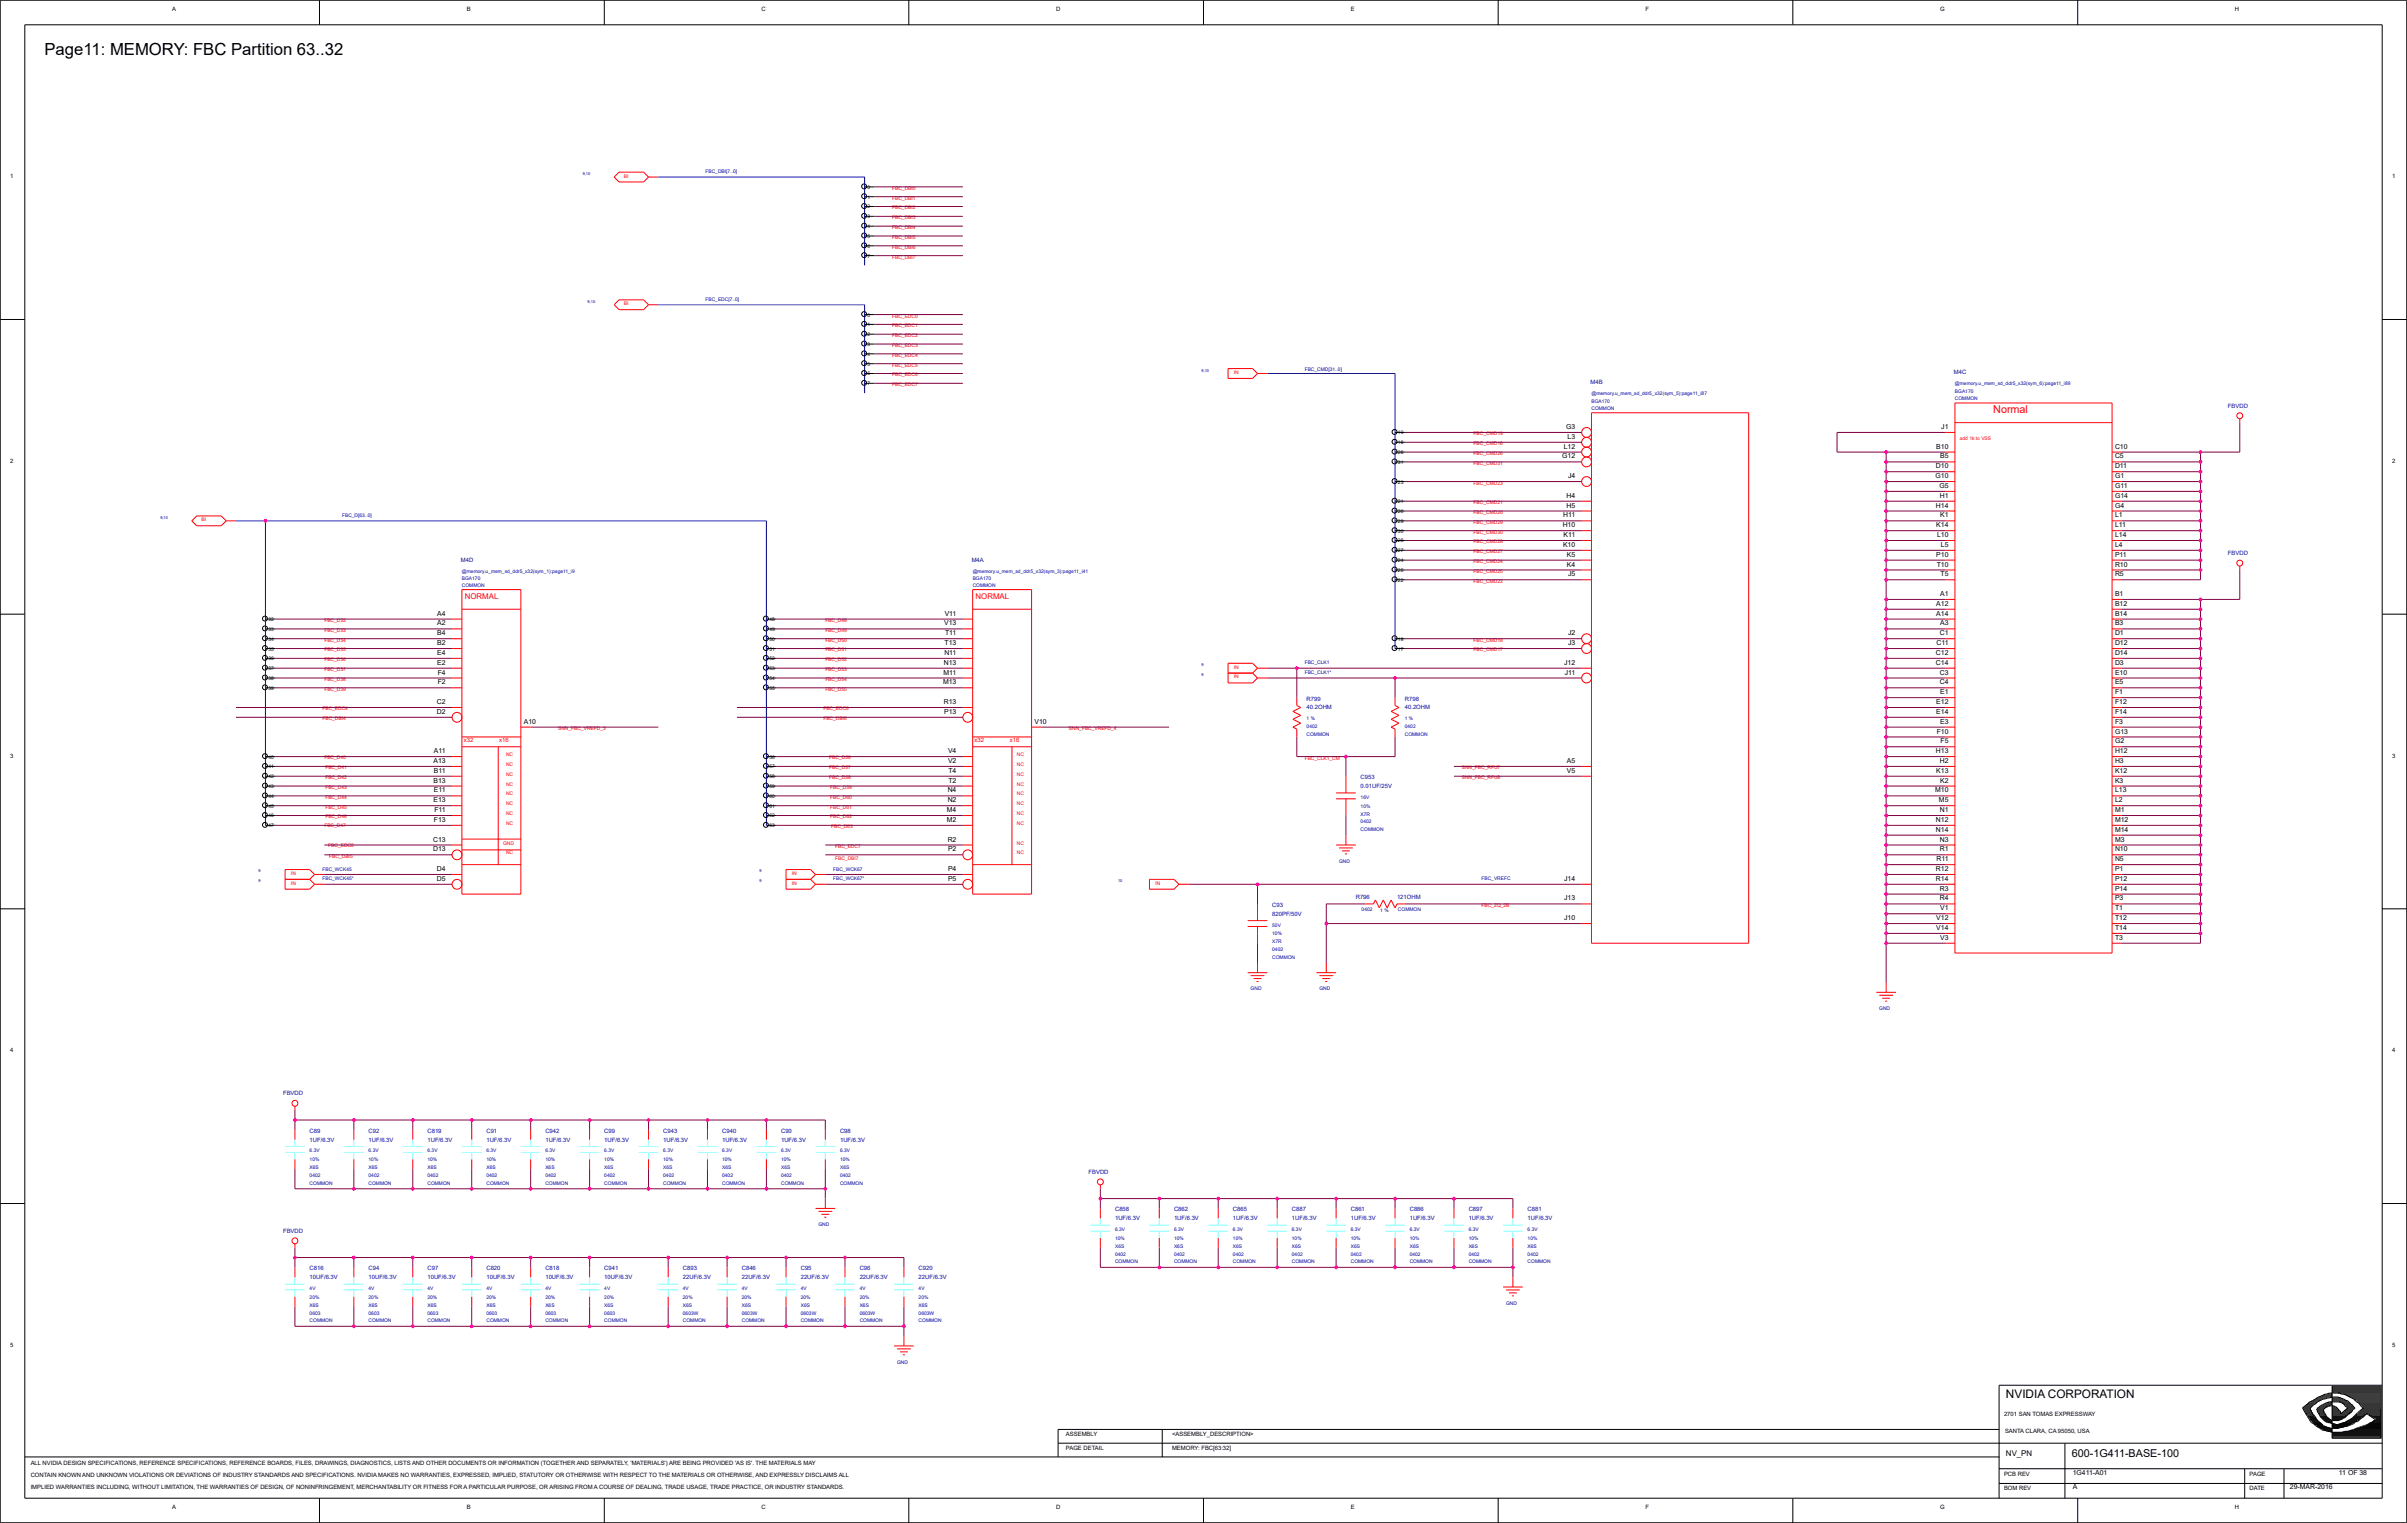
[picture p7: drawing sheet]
<svg xmlns="http://www.w3.org/2000/svg" width="271mm" height="172mm" viewBox="0 0 271 172" stroke-linecap="round" stroke-linejoin="round" font-family="sans-serif">
<defs><g id="words">
<text font-size="1.9" x="5" y="6.2">Page11: MEMORY: FBC Partition 63..32</text>
<text font-size="1.3" x="226.1" y="157.6">NVIDIA CORPORATION</text>
<text font-size="1.2" fill="#f00" x="224.7" y="46.6">Normal</text>
<text font-size="1.2" x="233.6" y="164.2">600-1G411-BASE-100</text>
<g font-size=".9" fill="#f00">
<text x="52.4" y="67.6">NORMAL</text>
<text x="110" y="67.6">NORMAL</text>
</g>
<text font-size=".9" x="226.1" y="164.1">NV_PN</text>
<g font-size=".8">
<text x="176.1" y="51.7">G12</text>
<text x="176.3" y="50.6">L12</text>
<text x="176.5" y="48.4">G3</text>
<text x="176.7" y="49.5">L3</text>
<text x="176.8" y="53.9">J4</text>
<text x="218.2" y="53.9">G10</text>
<text x="218.2" y="52.8">D10</text>
<text x="218.3" y="50.6">B10</text>
<text x="218.7" y="51.7">B5</text>
<text x="218.8" y="48.4">J1</text>
<text x="238.4" y="53.9">G1</text>
<text x="238.4" y="52.8">D11</text>
<text x="238.4" y="51.7">C5</text>
<text x="238.4" y="50.6">C10</text>
<text x="176.2" y="59.4">H10</text>
<text x="176.2" y="58.3">H11</text>
<text x="176.6" y="57.2">H5</text>
<text x="176.6" y="56.1">H4</text>
<text x="218.2" y="57.2">H14</text>
<text x="218.3" y="59.4">K14</text>
<text x="218.6" y="55">G5</text>
<text x="218.7" y="56.1">H1</text>
<text x="218.7" y="58.3">K1</text>
<text x="238.4" y="59.4">L11</text>
<text x="238.4" y="58.3">L1</text>
<text x="238.4" y="57.2">G4</text>
<text x="238.4" y="56.1">G14</text>
<text x="238.4" y="55">G11</text>
<text x="176.2" y="61.6">K10</text>
<text x="176.3" y="60.5">K11</text>
<text x="176.6" y="63.9">K4</text>
<text x="176.6" y="62.8">K5</text>
<text x="176.8" y="65">J5</text>
<text x="218.3" y="62.8">P10</text>
<text x="218.3" y="63.9">T10</text>
<text x="218.4" y="60.5">L10</text>
<text x="218.8" y="65">T5</text>
<text x="218.8" y="61.6">L5</text>
<text x="238.4" y="65">R5</text>
<text x="238.4" y="63.9">R10</text>
<text x="238.4" y="62.8">P11</text>
<text x="238.4" y="61.6">L4</text>
<text x="238.4" y="60.5">L14</text>
<text x="49.3" y="71.6">B4</text>
<text x="49.3" y="70.5">A2</text>
<text x="49.3" y="69.4">A4</text>
<text x="106.4" y="70.5">V13</text>
<text x="106.5" y="69.4">V11</text>
<text x="106.5" y="71.6">T11</text>
<text x="176.8" y="71.6">J2</text>
<text x="218.3" y="69.4">A14</text>
<text x="218.3" y="68.3">A12</text>
<text x="218.7" y="71.6">C1</text>
<text x="218.7" y="70.5">A3</text>
<text x="218.7" y="67.2">A1</text>
<text x="238.4" y="71.6">D1</text>
<text x="238.4" y="70.5">B3</text>
<text x="238.4" y="69.4">B14</text>
<text x="238.4" y="68.3">B12</text>
<text x="238.4" y="67.2">B1</text>
<text x="49.3" y="74.9">E2</text>
<text x="49.3" y="73.8">E4</text>
<text x="49.3" y="72.7">B2</text>
<text x="49.3" y="77.2">F2</text>
<text x="49.3" y="76">F4</text>
<text x="106.3" y="77.2">M13</text>
<text x="106.4" y="76">M11</text>
<text x="106.4" y="74.9">N13</text>
<text x="106.5" y="73.8">N11</text>
<text x="106.5" y="72.7">T13</text>
<text x="176.3" y="74.9">J12</text>
<text x="176.4" y="76">J11</text>
<text x="176.8" y="72.7">J3</text>
<text x="218.2" y="74.9">C14</text>
<text x="218.2" y="73.8">C12</text>
<text x="218.3" y="72.7">C11</text>
<text x="218.7" y="77.2">C4</text>
<text x="218.7" y="76">C3</text>
<text x="238.4" y="77.2">E5</text>
<text x="238.4" y="76">E10</text>
<text x="238.4" y="74.9">D3</text>
<text x="238.4" y="73.8">D14</text>
<text x="238.4" y="72.7">D12</text>
<text x="49.3" y="80.5">D2</text>
<text x="49.3" y="79.4">C2</text>
<text x="59" y="81.6">A10</text>
<text x="106.4" y="79.4">R13</text>
<text x="106.4" y="80.5">P13</text>
<text x="116.6" y="81.6">V10</text>
<text x="218.3" y="80.5">E14</text>
<text x="218.3" y="79.4">E12</text>
<text x="218.3" y="82.7">F10</text>
<text x="218.7" y="81.6">E3</text>
<text x="218.7" y="78.3">E1</text>
<text x="218.8" y="83.8">F5</text>
<text x="238.4" y="83.8">G2</text>
<text x="238.4" y="82.7">G13</text>
<text x="238.4" y="81.6">F3</text>
<text x="238.4" y="80.5">F14</text>
<text x="238.4" y="79.4">F12</text>
<text x="238.4" y="78.3">F1</text>
<text x="48.9" y="88.2">B13</text>
<text x="48.9" y="86">A13</text>
<text x="48.9" y="89.3">E11</text>
<text x="48.9" y="87.1">B11</text>
<text x="48.9" y="84.9">A11</text>
<text x="106.8" y="89.3">N4</text>
<text x="106.9" y="86">V2</text>
<text x="106.9" y="84.9">V4</text>
<text x="106.9" y="88.2">T2</text>
<text x="106.9" y="87.1">T4</text>
<text x="176.6" y="87.1">V5</text>
<text x="176.6" y="86">A5</text>
<text x="218.2" y="89.3">M10</text>
<text x="218.2" y="84.9">H13</text>
<text x="218.3" y="87.1">K13</text>
<text x="218.7" y="86">H2</text>
<text x="218.7" y="88.2">K2</text>
<text x="238.4" y="89.3">L13</text>
<text x="238.4" y="88.2">K3</text>
<text x="238.4" y="87.1">K12</text>
<text x="238.4" y="86">H3</text>
<text x="238.4" y="84.9">H12</text>
<text x="48.8" y="96">D13</text>
<text x="48.8" y="94.9">C13</text>
<text x="48.9" y="90.4">E13</text>
<text x="48.9" y="92.7">F13</text>
<text x="49" y="91.5">F11</text>
<text x="106.7" y="92.7">M2</text>
<text x="106.7" y="91.5">M4</text>
<text x="106.8" y="94.9">R2</text>
<text x="106.8" y="90.4">N2</text>
<text x="106.9" y="96">P2</text>
<text x="218.2" y="93.8">N14</text>
<text x="218.2" y="92.7">N12</text>
<text x="218.6" y="90.4">M5</text>
<text x="218.7" y="96">R1</text>
<text x="218.7" y="94.9">N3</text>
<text x="218.7" y="91.5">N1</text>
<text x="238.4" y="96">N10</text>
<text x="238.4" y="94.9">M3</text>
<text x="238.4" y="93.8">M14</text>
<text x="238.4" y="92.7">M12</text>
<text x="238.4" y="91.5">M1</text>
<text x="238.4" y="90.4">L2</text>
<text x="49.3" y="99.3">D5</text>
<text x="49.3" y="98.2">D4</text>
<text x="106.9" y="99.3">P5</text>
<text x="106.9" y="98.2">P4</text>
<text x="176.3" y="101.5">J13</text>
<text x="176.3" y="99.3">J14</text>
<text x="218.2" y="99.3">R14</text>
<text x="218.2" y="98.2">R12</text>
<text x="218.3" y="97.1">R11</text>
<text x="218.7" y="101.5">R4</text>
<text x="218.7" y="100.4">R3</text>
<text x="238.4" y="101.5">P3</text>
<text x="238.4" y="100.4">P14</text>
<text x="238.4" y="99.3">P12</text>
<text x="238.4" y="98.2">P1</text>
<text x="238.4" y="97.1">N5</text>
<text x="176.3" y="103.7">J10</text>
<text x="218.3" y="104.8">V14</text>
<text x="218.3" y="103.7">V12</text>
<text x="218.7" y="105.9">V3</text>
<text x="218.7" y="102.6">V1</text>
<text x="238.4" y="105.9">T3</text>
<text x="238.4" y="104.8">T14</text>
<text x="238.4" y="103.7">T12</text>
<text x="238.4" y="102.6">T1</text>
<text x="233.7" y="167.9">A</text>
<text x="233.7" y="166.2">1G411-A01</text>
<text x="258.1" y="167.9">29-MAR-2016</text>
<text x="263.7" y="166.2">11 OF 38</text>
</g>
<g font-size=".7">
<text x="19.4" y="1.2">A</text>
<text x="52.6" y="1.2">B</text>
<text x="85.8" y="1.2">C</text>
<text x="119.1" y="1.2">D</text>
<text x="152.3" y="1.2">E</text>
<text x="185.5" y="1.2">F</text>
<text x="218.7" y="1.2">G</text>
<text x="251.9" y="1.2">H</text>
<text x="1.1" y="20.1">1</text>
<text x="269.7" y="20.1">1</text>
<text x="1.1" y="52.2">2</text>
<text x="269.7" y="52.2">2</text>
<text x="1.1" y="85.4">3</text>
<text x="269.7" y="85.4">3</text>
<text x="1.1" y="118.6">4</text>
<text x="269.7" y="118.6">4</text>
<text x="1.1" y="151.8">5</text>
<text x="269.7" y="151.8">5</text>
<text x="120.2" y="161.9">ASSEMBLY</text>
<text x="132.1" y="161.9">&lt;ASSEMBLY_DESCRIPTION&gt;</text>
<text x="225.9" y="159.6">2701 SAN TOMAS EXPRESSWAY</text>
<text x="226" y="161.6">SANTA CLARA, CA 95050, USA</text>
<text x="3.5" y="165.1">ALL NVIDIA DESIGN SPECIFICATIONS, REFERENCE SPECIFICATIONS, REFERENCE BOARDS, FILES, DRAWINGS, DIAGNOSTICS, LISTS AND OTHER DOCUMENTS OR INFORMATION (TOGETHER AND SEPARATELY, 'MATERIALS') ARE BEING PROVIDED 'AS IS'. THE MATERIALS MAY</text>
<text x="3.5" y="167.9">IMPLIED WARRANTIES INCLUDING, WITHOUT LIMITATION, THE WARRANTIES OF DESIGN, OF NONINFRINGEMENT, MERCHANTABILITY OR FITNESS FOR A PARTICULAR PURPOSE, OR ARISING FROM A COURSE OF DEALING, TRADE USAGE, TRADE PRACTICE, OR INDUSTRY STANDARDS.</text>
<text x="3.5" y="166.5">CONTAIN KNOWN AND UNKNOWN VIOLATIONS OR DEVIATIONS OF INDUSTRY STANDARDS AND SPECIFICATIONS. NVIDIA MAKES NO WARRANTIES, EXPRESSED, IMPLIED, STATUTORY OR OTHERWISE WITH RESPECT TO THE MATERIALS OR OTHERWISE, AND EXPRESSLY DISCLAIMS ALL</text>
<text x="120.2" y="163.5">PAGE DETAIL</text>
<text x="132.1" y="163.5">MEMORY: FBC[63:32]</text>
<text x="225.9" y="166.3">PCB REV</text>
<text x="253.6" y="166.3">PAGE</text>
<text x="19.4" y="170.1">A</text>
<text x="52.6" y="170.1">B</text>
<text x="85.8" y="170.1">C</text>
<text x="119.1" y="170.1">D</text>
<text x="152.3" y="170.1">E</text>
<text x="185.5" y="170.1">F</text>
<text x="218.7" y="170.1">G</text>
<text x="225.9" y="168">BOM REV</text>
<text x="251.9" y="170.1">H</text>
<text x="253.6" y="168">DATE</text>
</g>
<g font-size=".7" fill="#0000a0">
<text x="179.3" y="43.3">M4B</text>
<text x="220.3" y="42.2">M4C</text>
<text x="251.2" y="46">FBVDD</text>
<text x="52" y="63.4">M4D</text>
<text x="109.5" y="63.4">M4A</text>
<text x="251.2" y="62.6">FBVDD</text>
<text x="147.3" y="79">R799</text>
<text x="147.3" y="80">40.2OHM</text>
<text x="158.4" y="79">R798</text>
<text x="158.4" y="80">40.2OHM</text>
<text x="153.4" y="87.8">C953</text>
<text x="153.4" y="88.8">0.01UF/25V</text>
<text x="152.8" y="101.3">R796</text>
<text x="157.5" y="101.3">121OHM</text>
<text x="143.4" y="102.2">C93</text>
<text x="143.4" y="103.2">820PF/50V</text>
<text x="31.9" y="123.5">FBVDD</text>
<text x="34.9" y="127.7">C89</text>
<text x="34.9" y="128.7">1UF/6.3V</text>
<text x="41.6" y="127.7">C92</text>
<text x="41.6" y="128.7">1UF/6.3V</text>
<text x="48.2" y="127.7">C819</text>
<text x="48.2" y="128.7">1UF/6.3V</text>
<text x="54.8" y="127.7">C91</text>
<text x="54.8" y="128.7">1UF/6.3V</text>
<text x="61.5" y="127.7">C942</text>
<text x="61.5" y="128.7">1UF/6.3V</text>
<text x="68.1" y="127.7">C99</text>
<text x="68.1" y="128.7">1UF/6.3V</text>
<text x="74.8" y="127.7">C943</text>
<text x="74.8" y="128.7">1UF/6.3V</text>
<text x="81.4" y="127.7">C940</text>
<text x="81.4" y="128.7">1UF/6.3V</text>
<text x="88.1" y="127.7">C90</text>
<text x="88.1" y="128.7">1UF/6.3V</text>
<text x="94.7" y="127.7">C98</text>
<text x="94.7" y="128.7">1UF/6.3V</text>
<text x="122.7" y="132.3">FBVDD</text>
<text x="125.7" y="136.6">C858</text>
<text x="125.7" y="137.6">1UF/6.3V</text>
<text x="132.3" y="136.6">C862</text>
<text x="132.3" y="137.6">1UF/6.3V</text>
<text x="139" y="136.6">C865</text>
<text x="139" y="137.6">1UF/6.3V</text>
<text x="145.6" y="136.6">C887</text>
<text x="145.6" y="137.6">1UF/6.3V</text>
<text x="152.3" y="136.6">C861</text>
<text x="152.3" y="137.6">1UF/6.3V</text>
<text x="158.9" y="136.6">C886</text>
<text x="158.9" y="137.6">1UF/6.3V</text>
<text x="165.6" y="136.6">C897</text>
<text x="165.6" y="137.6">1UF/6.3V</text>
<text x="172.2" y="136.6">C881</text>
<text x="172.2" y="137.6">1UF/6.3V</text>
<text x="31.9" y="139">FBVDD</text>
<text x="34.9" y="143.2">C816</text>
<text x="41.6" y="143.2">C94</text>
<text x="48.2" y="143.2">C97</text>
<text x="54.8" y="143.2">C820</text>
<text x="61.5" y="143.2">C818</text>
<text x="68.1" y="143.2">C941</text>
<text x="77" y="143.2">C893</text>
<text x="83.6" y="143.2">C846</text>
<text x="90.3" y="143.2">C95</text>
<text x="96.9" y="143.2">C96</text>
<text x="103.6" y="143.2">C920</text>
<text x="34.9" y="144.2">10UF/6.3V</text>
<text x="41.6" y="144.2">10UF/6.3V</text>
<text x="48.2" y="144.2">10UF/6.3V</text>
<text x="54.8" y="144.2">10UF/6.3V</text>
<text x="61.5" y="144.2">10UF/6.3V</text>
<text x="68.1" y="144.2">10UF/6.3V</text>
<text x="77" y="144.2">22UF/6.3V</text>
<text x="83.6" y="144.2">22UF/6.3V</text>
<text x="90.3" y="144.2">22UF/6.3V</text>
<text x="96.9" y="144.2">22UF/6.3V</text>
<text x="103.6" y="144.2">22UF/6.3V</text>
</g>
<g font-size=".7" fill="#f00">
<text x="52.3" y="83.6">x32</text>
<text x="56.3" y="83.6">x16</text>
<text x="109.9" y="83.6">x32</text>
<text x="113.9" y="83.6">x16</text>
</g>
<g font-size=".6" fill="#f00">
<text x="70.3" y="20">BI</text>
<text x="100.6" y="21.4">FBC_DBI0</text>
<text x="100.6" y="22.5">FBC_DBI1</text>
<text x="100.6" y="23.6">FBC_DBI2</text>
<text x="100.6" y="24.7">FBC_DBI3</text>
<text x="100.6" y="25.8">FBC_DBI4</text>
<text x="100.6" y="26.9">FBC_DBI5</text>
<text x="100.6" y="28">FBC_DBI6</text>
<text x="100.6" y="29.1">FBC_DBI7</text>
<text x="70.3" y="34.4">BI</text>
<text x="100.6" y="35.8">FBC_EDC0</text>
<text x="100.6" y="36.9">FBC_EDC1</text>
<text x="100.6" y="38">FBC_EDC2</text>
<text x="100.6" y="39.1">FBC_EDC3</text>
<text x="100.6" y="40.2">FBC_EDC4</text>
<text x="100.6" y="41.3">FBC_EDC5</text>
<text x="100.6" y="42.4">FBC_EDC6</text>
<text x="100.6" y="43.5">FBC_EDC7</text>
<text x="139.1" y="42.2">IN</text>
<text x="166.1" y="50.2">FBC_CMD16</text>
<text x="166.1" y="49.1">FBC_CMD19</text>
<text x="166.1" y="51.3">FBC_CMD26</text>
<text x="166.1" y="52.4">FBC_CMD31</text>
<text x="220.9" y="49.6">add 1k to VSS</text>
<text x="22.7" y="58.8">BI</text>
<text x="166.1" y="57.9">FBC_CMD20</text>
<text x="166.1" y="56.8">FBC_CMD21</text>
<text x="166.1" y="54.6">FBC_CMD23</text>
<text x="166.1" y="59">FBC_CMD29</text>
<text x="166.1" y="65.7">FBC_CMD22</text>
<text x="166.1" y="63.5">FBC_CMD24</text>
<text x="166.1" y="64.6">FBC_CMD25</text>
<text x="166.1" y="62.4">FBC_CMD27</text>
<text x="166.1" y="61.3">FBC_CMD28</text>
<text x="166.1" y="60.2">FBC_CMD30</text>
<text x="36.6" y="70.1">FBC_D32</text>
<text x="36.6" y="71.2">FBC_D33</text>
<text x="93" y="70.1">FBC_D48</text>
<text x="93" y="71.2">FBC_D49</text>
<text x="36.6" y="72.3">FBC_D34</text>
<text x="36.6" y="73.4">FBC_D35</text>
<text x="36.6" y="74.5">FBC_D36</text>
<text x="36.6" y="75.7">FBC_D37</text>
<text x="36.6" y="76.8">FBC_D38</text>
<text x="36.6" y="77.9">FBC_D39</text>
<text x="93" y="72.3">FBC_D50</text>
<text x="93" y="73.4">FBC_D51</text>
<text x="93" y="74.5">FBC_D52</text>
<text x="93" y="75.7">FBC_D53</text>
<text x="93" y="76.8">FBC_D54</text>
<text x="93" y="77.9">FBC_D55</text>
<text x="139.1" y="76.5">IN</text>
<text x="139.1" y="75.4">IN</text>
<text x="166.1" y="73.4">FBC_CMD17</text>
<text x="166.1" y="72.3">FBC_CMD18</text>
<text x="36.3" y="81.2">FBC_DBI4</text>
<text x="36.3" y="80.1">FBC_EDC4</text>
<text x="62.9" y="82.3">SNN_FBC_VREFD_3</text>
<text x="92.8" y="81.2">FBC_DBI6</text>
<text x="92.8" y="80.1">FBC_EDC6</text>
<text x="120.5" y="82.3">SNN_FBC_VREFD_4</text>
<text x="36.6" y="85.5">FBC_D40</text>
<text x="36.7" y="86.7">FBC_D41</text>
<text x="36.7" y="87.8">FBC_D42</text>
<text x="36.7" y="88.9">FBC_D43</text>
<text x="57.1" y="85.2">NC</text>
<text x="57.1" y="86.3">NC</text>
<text x="57.1" y="87.4">NC</text>
<text x="57.1" y="88.6">NC</text>
<text x="57.1" y="89.7">NC</text>
<text x="93.5" y="85.5">FBC_D56</text>
<text x="93.5" y="86.7">FBC_D57</text>
<text x="93.5" y="87.8">FBC_D58</text>
<text x="93.6" y="88.9">FBC_D59</text>
<text x="114.6" y="85.2">NC</text>
<text x="114.6" y="87.4">NC</text>
<text x="114.6" y="89.7">NC</text>
<text x="114.6" y="88.6">NC</text>
<text x="114.6" y="86.3">NC</text>
<text x="147.1" y="85.6">FBC_CLK1_CM</text>
<text x="164.8" y="86.7">SNN_FBC_RFU7</text>
<text x="164.8" y="87.8">SNN_FBC_RFU8</text>
<text x="36.6" y="93.3">FBC_D47</text>
<text x="36.7" y="90.1">FBC_D44</text>
<text x="36.7" y="91.2">FBC_D45</text>
<text x="36.7" y="92.3">FBC_D46</text>
<text x="37" y="95.5">FBC_EDC5</text>
<text x="56.7" y="95.2">GND</text>
<text x="57.1" y="93">NC</text>
<text x="57.1" y="90.8">NC</text>
<text x="57.1" y="91.9">NC</text>
<text x="93.6" y="90.1">FBC_D60</text>
<text x="93.6" y="91.2">FBC_D61</text>
<text x="93.6" y="92.3">FBC_D62</text>
<text x="93.7" y="93.4">FBC_D63</text>
<text x="94.1" y="95.6">FBC_EDC7</text>
<text x="114.6" y="95.2">NC</text>
<text x="114.6" y="93">NC</text>
<text x="114.6" y="91.9">NC</text>
<text x="114.6" y="90.8">NC</text>
<text x="32.8" y="99.7">IN</text>
<text x="32.8" y="98.6">IN</text>
<text x="37.1" y="96.7">FBC_DBI5</text>
<text x="57.1" y="96.3">NC</text>
<text x="89.3" y="99.7">IN</text>
<text x="89.3" y="98.6">IN</text>
<text x="94.1" y="96.9">FBC_DBI7</text>
<text x="114.6" y="96.3">NC</text>
<text x="130.2" y="99.7">IN</text>
<text x="167" y="102.2">FBC_ZQ_2B</text>
</g>
<g font-size=".6" fill="#0000a0">
<text x="79.5" y="19.5">FBC_DBI[7..0]</text>
<text x="79.5" y="33.9">FBC_EDC[7..0]</text>
<text x="147.1" y="41.8">FBC_CMD[31..0]</text>
<text x="179.4" y="46.2">COMMON</text>
<text x="179.4" y="45.4">BGA170</text>
<text x="179.4" y="44.5">@memory.u_mem_sd_ddr5_x32(sym_5):page11_i87</text>
<text x="220.4" y="44.3">BGA170</text>
<text x="220.4" y="45.1">COMMON</text>
<text x="220.4" y="43.4">@memory.u_mem_sd_ddr5_x32(sym_6):page11_i89</text>
<text x="38.6" y="58.3">FBC_D[63..0]</text>
<text x="52.1" y="65.4">BGA170</text>
<text x="52.1" y="64.6">@memory.u_mem_sd_ddr5_x32(sym_1):page11_i9</text>
<text x="109.6" y="64.6">@memory.u_mem_sd_ddr5_x32(sym_3):page11_i41</text>
<text x="109.6" y="65.4">BGA170</text>
<text x="52.1" y="66.1">COMMON</text>
<text x="109.6" y="66.1">COMMON</text>
<text x="147.1" y="76">FBC_CLK1*</text>
<text x="147.1" y="74.9">FBC_CLK1</text>
<text x="147.3" y="82.1">0402</text>
<text x="147.3" y="81.2">1 %</text>
<text x="147.3" y="83">COMMON</text>
<text x="158.4" y="81.2">1 %</text>
<text x="158.4" y="83">COMMON</text>
<text x="158.4" y="82.1">0402</text>
<text x="153.4" y="91.9">X7R</text>
<text x="153.4" y="92.8">0402</text>
<text x="153.4" y="91">10%</text>
<text x="153.4" y="90.1">16V</text>
<text x="153.4" y="93.7">COMMON</text>
<text x="36.3" y="99.2">FBC_WCK45*</text>
<text x="36.3" y="98.1">FBC_WCK45</text>
<text x="93.9" y="99.2">FBC_WCK67*</text>
<text x="93.9" y="98.1">FBC_WCK67</text>
<text x="151" y="97.2">GND</text>
<text x="167" y="99.2">FBC_VREFC</text>
<text x="143.4" y="107.2">0402</text>
<text x="143.4" y="104.4">50V</text>
<text x="143.4" y="105.4">10%</text>
<text x="143.4" y="106.3">X7R</text>
<text x="153.5" y="102.7">0402</text>
<text x="155.6" y="102.8">1 %</text>
<text x="157.6" y="102.7">COMMON</text>
<text x="141" y="111.6">GND</text>
<text x="143.4" y="108.1">COMMON</text>
<text x="148.7" y="111.6">GND</text>
<text x="211.9" y="113.9">GND</text>
<text x="34.9" y="130.9">10%</text>
<text x="34.9" y="131.8">X6S</text>
<text x="34.9" y="129.9">6.3V</text>
<text x="41.6" y="131.8">X6S</text>
<text x="41.6" y="129.9">6.3V</text>
<text x="41.6" y="130.9">10%</text>
<text x="48.2" y="130.9">10%</text>
<text x="48.2" y="129.9">6.3V</text>
<text x="48.2" y="131.8">X6S</text>
<text x="54.8" y="129.9">6.3V</text>
<text x="54.8" y="131.8">X6S</text>
<text x="54.8" y="130.9">10%</text>
<text x="61.5" y="129.9">6.3V</text>
<text x="61.5" y="130.9">10%</text>
<text x="61.5" y="131.8">X6S</text>
<text x="68.1" y="131.8">X6S</text>
<text x="68.1" y="130.9">10%</text>
<text x="68.1" y="129.9">6.3V</text>
<text x="74.8" y="129.9">6.3V</text>
<text x="74.8" y="130.9">10%</text>
<text x="74.8" y="131.8">X6S</text>
<text x="81.4" y="130.9">10%</text>
<text x="81.4" y="131.8">X6S</text>
<text x="81.4" y="129.9">6.3V</text>
<text x="88.1" y="131.8">X6S</text>
<text x="88.1" y="130.9">10%</text>
<text x="88.1" y="129.9">6.3V</text>
<text x="94.7" y="129.9">6.3V</text>
<text x="94.7" y="131.8">X6S</text>
<text x="94.7" y="130.9">10%</text>
<text x="34.9" y="132.7">0402</text>
<text x="34.9" y="133.6">COMMON</text>
<text x="41.6" y="133.6">COMMON</text>
<text x="41.6" y="132.7">0402</text>
<text x="48.2" y="132.7">0402</text>
<text x="48.2" y="133.6">COMMON</text>
<text x="54.8" y="133.6">COMMON</text>
<text x="54.8" y="132.7">0402</text>
<text x="61.5" y="133.6">COMMON</text>
<text x="61.5" y="132.7">0402</text>
<text x="68.1" y="133.6">COMMON</text>
<text x="68.1" y="132.7">0402</text>
<text x="74.8" y="133.6">COMMON</text>
<text x="74.8" y="132.7">0402</text>
<text x="81.4" y="132.7">0402</text>
<text x="81.4" y="133.6">COMMON</text>
<text x="88.1" y="132.7">0402</text>
<text x="88.1" y="133.6">COMMON</text>
<text x="94.7" y="133.6">COMMON</text>
<text x="94.7" y="132.7">0402</text>
<text x="92.3" y="138.2">GND</text>
<text x="125.7" y="139.8">10%</text>
<text x="125.7" y="141.5">0402</text>
<text x="125.7" y="142.4">COMMON</text>
<text x="125.7" y="140.7">X6S</text>
<text x="125.7" y="138.8">6.3V</text>
<text x="132.3" y="142.4">COMMON</text>
<text x="132.3" y="141.5">0402</text>
<text x="132.3" y="139.8">10%</text>
<text x="132.3" y="140.7">X6S</text>
<text x="132.3" y="138.8">6.3V</text>
<text x="139" y="141.5">0402</text>
<text x="139" y="142.4">COMMON</text>
<text x="139" y="140.7">X6S</text>
<text x="139" y="139.8">10%</text>
<text x="139" y="138.8">6.3V</text>
<text x="145.6" y="141.5">0402</text>
<text x="145.6" y="139.8">10%</text>
<text x="145.6" y="142.4">COMMON</text>
<text x="145.6" y="140.7">X6S</text>
<text x="145.6" y="138.8">6.3V</text>
<text x="152.3" y="142.4">COMMON</text>
<text x="152.3" y="141.5">0402</text>
<text x="152.3" y="140.7">X6S</text>
<text x="152.3" y="139.8">10%</text>
<text x="152.3" y="138.8">6.3V</text>
<text x="158.9" y="141.5">0402</text>
<text x="158.9" y="142.4">COMMON</text>
<text x="158.9" y="139.8">10%</text>
<text x="158.9" y="140.7">X6S</text>
<text x="158.9" y="138.8">6.3V</text>
<text x="165.6" y="141.5">0402</text>
<text x="165.6" y="139.8">10%</text>
<text x="165.6" y="140.7">X6S</text>
<text x="165.6" y="142.4">COMMON</text>
<text x="165.6" y="138.8">6.3V</text>
<text x="172.2" y="142.4">COMMON</text>
<text x="172.2" y="141.5">0402</text>
<text x="172.2" y="140.7">X6S</text>
<text x="172.2" y="139.8">10%</text>
<text x="172.2" y="138.8">6.3V</text>
<text x="34.9" y="147.3">X6S</text>
<text x="34.9" y="145.4">4V</text>
<text x="34.9" y="149.1">COMMON</text>
<text x="34.9" y="146.4">20%</text>
<text x="34.9" y="148.2">0603</text>
<text x="41.6" y="146.4">20%</text>
<text x="41.6" y="148.2">0603</text>
<text x="41.6" y="149.1">COMMON</text>
<text x="41.6" y="145.4">4V</text>
<text x="41.6" y="147.3">X6S</text>
<text x="48.2" y="148.2">0603</text>
<text x="48.2" y="149.1">COMMON</text>
<text x="48.2" y="146.4">20%</text>
<text x="48.2" y="145.4">4V</text>
<text x="48.2" y="147.3">X6S</text>
<text x="54.8" y="147.3">X6S</text>
<text x="54.8" y="145.4">4V</text>
<text x="54.8" y="148.2">0603</text>
<text x="54.8" y="146.4">20%</text>
<text x="54.8" y="149.1">COMMON</text>
<text x="61.5" y="146.4">20%</text>
<text x="61.5" y="148.2">0603</text>
<text x="61.5" y="149.1">COMMON</text>
<text x="61.5" y="145.4">4V</text>
<text x="61.5" y="147.3">X6S</text>
<text x="68.1" y="146.4">20%</text>
<text x="68.1" y="148.2">0603</text>
<text x="68.1" y="149.1">COMMON</text>
<text x="68.1" y="145.4">4V</text>
<text x="68.1" y="147.3">X6S</text>
<text x="77" y="145.4">4V</text>
<text x="77" y="146.4">20%</text>
<text x="77" y="147.3">X6S</text>
<text x="77" y="148.2">0603W</text>
<text x="77" y="149.1">COMMON</text>
<text x="83.6" y="146.4">20%</text>
<text x="83.6" y="147.3">X6S</text>
<text x="83.6" y="148.2">0603W</text>
<text x="83.6" y="149.1">COMMON</text>
<text x="83.6" y="145.4">4V</text>
<text x="90.3" y="149.1">COMMON</text>
<text x="90.3" y="148.2">0603W</text>
<text x="90.3" y="147.3">X6S</text>
<text x="90.3" y="146.4">20%</text>
<text x="90.3" y="145.4">4V</text>
<text x="96.9" y="146.4">20%</text>
<text x="96.9" y="145.4">4V</text>
<text x="96.9" y="149.1">COMMON</text>
<text x="96.9" y="148.2">0603W</text>
<text x="96.9" y="147.3">X6S</text>
<text x="103.6" y="145.4">4V</text>
<text x="103.6" y="146.4">20%</text>
<text x="103.6" y="148.2">0603W</text>
<text x="103.6" y="147.3">X6S</text>
<text x="103.6" y="149.1">COMMON</text>
<text x="169.8" y="147.1">GND</text>
<text x="101.1" y="153.7">GND</text>
</g>
<g font-size=".6">
<text x="97.8" y="23.5">2</text>
<text x="97.8" y="22.4">1</text>
<text x="97.8" y="21.3">0</text>
<text x="97.8" y="29">7</text>
<text x="97.8" y="27.9">6</text>
<text x="97.8" y="26.8">5</text>
<text x="97.8" y="25.7">4</text>
<text x="97.8" y="24.6">3</text>
<text x="97.8" y="35.7">0</text>
<text x="97.8" y="41.2">5</text>
<text x="97.8" y="40.1">4</text>
<text x="97.8" y="39">3</text>
<text x="97.8" y="37.9">2</text>
<text x="97.8" y="36.8">1</text>
<text x="97.8" y="43.4">7</text>
<text x="97.8" y="42.3">6</text>
<text x="157.6" y="52.3">31</text>
<text x="157.6" y="51.2">26</text>
<text x="157.6" y="50.1">16</text>
<text x="157.6" y="49">19</text>
<text x="157.6" y="58.9">29</text>
<text x="157.6" y="57.8">20</text>
<text x="157.6" y="56.7">21</text>
<text x="157.6" y="54.5">23</text>
<text x="157.6" y="65.6">22</text>
<text x="157.6" y="64.5">25</text>
<text x="157.6" y="63.4">24</text>
<text x="157.6" y="62.3">27</text>
<text x="157.6" y="61.2">28</text>
<text x="157.6" y="60">30</text>
<text x="30.3" y="71.1">33</text>
<text x="30.3" y="70">32</text>
<text x="86.7" y="71.1">49</text>
<text x="86.7" y="70">48</text>
<text x="30.3" y="77.8">39</text>
<text x="30.3" y="76.7">38</text>
<text x="30.3" y="75.5">37</text>
<text x="30.3" y="74.4">36</text>
<text x="30.3" y="73.3">35</text>
<text x="30.3" y="72.2">34</text>
<text x="86.7" y="77.8">55</text>
<text x="86.7" y="76.7">54</text>
<text x="86.7" y="75.5">53</text>
<text x="86.7" y="74.4">52</text>
<text x="86.7" y="73.3">51</text>
<text x="86.7" y="72.2">50</text>
<text x="157.6" y="73.3">17</text>
<text x="157.6" y="72.2">18</text>
<text x="30.3" y="89.9">44</text>
<text x="30.3" y="88.8">43</text>
<text x="30.3" y="87.7">42</text>
<text x="30.3" y="86.6">41</text>
<text x="30.3" y="85.5">40</text>
<text x="86.7" y="89.9">60</text>
<text x="86.7" y="88.8">59</text>
<text x="86.7" y="87.7">58</text>
<text x="86.7" y="86.6">57</text>
<text x="86.7" y="85.5">56</text>
<text x="30.3" y="93.3">47</text>
<text x="30.3" y="92.2">46</text>
<text x="30.3" y="91">45</text>
<text x="86.7" y="93.3">63</text>
<text x="86.7" y="92.2">62</text>
<text x="86.7" y="91">61</text>
</g>
<g font-size=".4" fill="#0000a0">
<text x="65.7" y="19.7">9,10</text>
<text x="66.2" y="34.1">9,10</text>
<text x="135.4" y="41.9">9,10</text>
<text x="18.1" y="58.5">9,10</text>
<text x="135.4" y="76.2">9</text>
<text x="135.4" y="75.1">9</text>
<text x="29.1" y="99.5">9</text>
<text x="29.1" y="98.4">9</text>
<text x="85.6" y="99.5">9</text>
<text x="85.6" y="98.4">9</text>
<text x="126" y="99.5">10</text>
</g>
</g></defs>
<g fill="none" stroke="#f00" stroke-width=".11">
<path d="M69.8 19.4h2.8M73.1 20h1.1M69.8 34.9h2.8M69.8 33.8h2.8M69.8 20.5h2.8M73.1 34.4h1.1M22.2 59.3h2.7M22.2 58.2h2.7M25.5 58.7h1.1M141.2 41.6h-2.8v1.1h2.8M141.8 42.1h1.1M178.3 59.8h1.1"/>
<path d="M178.3 58.7h1.1M178.3 57.6h1.1M178.3 56.5h1.1M179.4 46.5h17.7v59.8h-17.7zM219.3 59.8h1.1M219.3 58.7h1.1M219.3 57.6h1.1M219.3 56.5h1.1M219.3 55.4h1.1M219.3 54.3h1.1M219.3 53.2h1.1M219.3 52.1h1.1"/>
<path d="M219.3 51h1.1M219.3 48.7h1.1M220.4 45.4h17.7v62h-17.7zM220.4 47.6h17.7M238.1 59.8h1.1M238.1 58.7h1.1M238.1 57.6h1.1M238.1 56.5h1.1M238.1 55.4h1.1M238.1 54.3h1.1M238.1 53.2h1.1M238.1 52.1h1.1"/>
<path d="M238.1 51h1.1M252.5 47.2v.4M51 75.3h1.1M51 79.8h1.1M51 77.5h1.1M51 76.4h1.1M51 74.2h1.1M51 73.1h1.1M51 72h1.1M51 70.9h1.1M51 69.8h1.1M52.1 66.5h6.6v34.3h-6.6z"/>
<path d="M52.1 68.7h6.6M108.5 75.3h1.1M108.5 79.8h1.1M108.5 77.5h1.1M108.5 76.4h1.1M108.5 74.2h1.1M108.5 73.1h1.1M108.5 72h1.1M108.5 70.9h1.1M108.5 69.8h1.1M109.6 66.5h6.7v34.3h-6.7zM109.6 68.7h6.7"/>
<path d="M138.4 75.9h2.8M141.2 74.8h-2.8v2.2h2.8M141.8 75.3h1.1M141.8 76.4h1.1M146.2 78.6v.9M157.3 78.6v.9M178.3 75.3h1.1M178.3 60.9h1.1M178.3 62h1.1M178.3 64.3h1.1M178.3 65.4h1.1M178.3 63.1h1.1"/>
<path d="M219.3 75.3h1.1M219.3 60.9h1.1M219.3 62h1.1M219.3 64.3h1.1M219.3 65.4h1.1M219.3 63.1h1.1M219.3 79.8h1.1M219.3 78.6h1.1M219.3 77.5h1.1M219.3 76.4h1.1M219.3 74.2h1.1M219.3 73.1h1.1"/>
<path d="M219.3 72h1.1M219.3 70.9h1.1M219.3 69.8h1.1M219.3 68.7h1.1M219.3 67.6h1.1M238.1 75.3h1.1M238.1 60.9h1.1M238.1 62h1.1M238.1 64.3h1.1M238.1 65.4h1.1M238.1 63.1h1.1M238.1 79.8h1.1"/>
<path d="M238.1 78.6h1.1M238.1 77.5h1.1M238.1 76.4h1.1M238.1 74.2h1.1M238.1 73.1h1.1M238.1 72h1.1M238.1 70.9h1.1M238.1 69.8h1.1M238.1 68.7h1.1M238.1 67.6h1.1M252.5 63.8v.5M32.1 99.1h2.8"/>
<path d="M34.9 98h-2.8v2.2h2.8M35.5 99.7h1.1M35.5 98.6h1.1M51 87.5h1.1M51 86.4h1.1M51 98.6h1.1M51 95.3h1.1M51 93h1.1M51 91.9h1.1M51 90.8h1.1M51 89.7h1.1M51 88.6h1.1"/>
<path d="M51 85.3h1.1M52.1 97.5h6.6M52.1 84.2h6.6M52.1 83.1h6.6M52.1 94.6h6.6M52.1 95.8h6.6M56.2 84.2v13.3M58.7 82h1.1M88.6 99.1h2.8M91.4 98h-2.8v2.2h2.8M91.9 99.7h1.1M91.9 98.6h1.1"/>
<path d="M108.5 87.5h1.1M108.5 86.4h1.1M108.5 98.6h1.1M108.5 95.3h1.1M108.5 93h1.1M108.5 91.9h1.1M108.5 90.8h1.1M108.5 89.7h1.1M108.5 88.6h1.1M108.5 85.3h1.1M109.6 97.5h6.7M109.6 84.2h6.7"/>
<path d="M109.6 83.1h6.7M114.1 84.2v13.3M116.3 82h1.1M132.3 99.1h-2.7v1.1h2.7M132.9 99.7h1.1M146.2 82.2v.9M150.6 95.3h2.2M150.6 89.4h2.2M150.6 90.1h2.2M151 95.6h1.5M151.3 95.9h.9M151.6 96.3h.2"/>
<path d="M151.7 87.5v1.9M151.7 90.1v1.8M151.7 94.1v1.2M157.3 82.2v.9M178.3 99.7h1.1M178.3 87.5h1.1M178.3 86.4h1.1M219.3 99.7h1.1M219.3 87.5h1.1M219.3 86.4h1.1M219.3 98.6h1.1M219.3 97.5h1.1"/>
<path d="M219.3 96.4h1.1M219.3 95.3h1.1M219.3 94.1h1.1M219.3 93h1.1M219.3 91.9h1.1M219.3 90.8h1.1M219.3 89.7h1.1M219.3 88.6h1.1M219.3 85.3h1.1M219.3 84.2h1.1M219.3 83.1h1.1M219.3 82h1.1"/>
<path d="M219.3 80.9h1.1M238.1 99.7h1.1M238.1 87.5h1.1M238.1 86.4h1.1M238.1 98.6h1.1M238.1 97.5h1.1M238.1 96.4h1.1M238.1 95.3h1.1M238.1 94.1h1.1M238.1 93h1.1M238.1 91.9h1.1M238.1 90.8h1.1"/>
<path d="M238.1 89.7h1.1M238.1 88.6h1.1M238.1 85.3h1.1M238.1 84.2h1.1M238.1 83.1h1.1M238.1 82h1.1M238.1 80.9h1.1M140.7 103.8h2.2M140.7 104.4h2.2M140.7 109.6h2.2M141 110h1.5M141.3 110.3h.9"/>
<path d="M141.6 110.6h.3M141.8 101.9v1.9M141.8 104.4v1.9M141.8 108.5v1.1M148.4 109.6h2.2M148.7 110h1.6M149.1 110.3h.9M149.4 110.6h.2M149.5 108.5v1.1M153.9 101.9h.9M157.5 101.9h.9M178.3 101.9h1.1"/>
<path d="M178.3 104.1h1.1M211.5 111.9h2.2M211.9 112.2h1.5M212.2 112.5h.9M212.5 112.9h.2M212.6 110.8v1.1M219.3 101.9h1.1M219.3 106.3h1.1M219.3 104.1h1.1M219.3 105.2h1.1M219.3 103h1.1M219.3 100.8h1.1"/>
<path d="M238.1 101.9h1.1M238.1 106.3h1.1M238.1 104.1h1.1M238.1 105.2h1.1M238.1 103h1.1M238.1 100.8h1.1M33.2 124.7v.5M33.2 127.4v1.1M33.2 130.7v1.1M39.9 127.4v1.1M39.9 130.7v1.1M46.5 127.4v1.1"/>
<path d="M46.5 130.7v1.1M53.2 127.4v1.1M53.2 130.7v1.1M59.8 127.4v1.1M59.8 130.7v1.1M66.5 127.4v1.1M66.5 130.7v1.1M73.1 127.4v1.1M73.1 130.7v1.1M79.8 127.4v1.1M79.8 130.7v1.1M86.4 127.4v1.1"/>
<path d="M86.4 130.7v1.1M91.9 136.2h2.2M92.3 136.6h1.5M92.6 136.9h.9M92.9 137.2h.3M93 127.4v1.1M93 130.7v1.1M93 135.1v1.1M124 133.6v.4M124 136.2v1.1M124 139.5v1.2M130.7 136.2v1.1"/>
<path d="M130.7 139.5v1.2M137.3 136.2v1.1M137.3 139.5v1.2M144 136.2v1.1M144 139.5v1.2M150.6 136.2v1.1M150.6 139.5v1.2M157.3 136.2v1.1M157.3 139.5v1.2M163.9 136.2v1.1M163.9 139.5v1.2M170.6 136.2v1.1"/>
<path d="M170.6 139.5v1.2M33.2 140.2v.5M33.2 142.9v1.1M33.2 146.2v1.1M39.9 142.9v1.1M39.9 146.2v1.1M46.5 142.9v1.1M46.5 146.2v1.1M53.2 142.9v1.1M53.2 146.2v1.1M59.8 142.9v1.1M59.8 146.2v1.1"/>
<path d="M66.5 142.9v1.1M66.5 146.2v1.1M75.3 142.9v1.1M75.3 146.2v1.1M82 142.9v1.1M82 146.2v1.1M88.6 142.9v1.1M88.6 146.2v1.1M95.3 142.9v1.1M95.3 146.2v1.1M100.8 151.7h2.2M101.1 152.1h1.6"/>
<path d="M101.5 152.4h.8M101.8 152.7h.2M101.9 142.9v1.1M101.9 146.2v1.1M101.9 150.6v1.1M169.4 145.1h2.3M169.8 145.4h1.5M170.1 145.7h.9M170.4 146.1h.3M170.6 144v1.1"/>
<circle cx="178.9" cy="52.1" r=".55"/>
<circle cx="178.9" cy="48.7" r=".55"/>
<circle cx="178.9" cy="49.9" r=".55"/>
<circle cx="178.9" cy="54.3" r=".55"/>
<circle cx="178.9" cy="51" r=".55"/>
<circle cx="252.5" cy="46.9" r=".33"/>
<circle cx="178.9" cy="73.1" r=".55"/>
<circle cx="178.9" cy="72" r=".55"/>
<circle cx="178.9" cy="76.4" r=".55"/>
<circle cx="252.5" cy="63.5" r=".33"/>
<circle cx="51.5" cy="96.4" r=".55"/>
<circle cx="51.5" cy="99.7" r=".55"/>
<circle cx="51.5" cy="80.9" r=".55"/>
<circle cx="109.1" cy="96.4" r=".55"/>
<circle cx="109.1" cy="99.7" r=".55"/>
<circle cx="109.1" cy="80.9" r=".55"/>
<circle cx="33.2" cy="139.9" r=".33"/>
<circle cx="33.2" cy="124.4" r=".33"/>
<circle cx="124" cy="133.2" r=".33"/>
</g>
<g fill="#000" stroke="#f00" stroke-width=".11">
<path d="M69.2 20l.6-.6zM72.6 19.4l.5 .6zM69.2 34.4l.6-.6zM69.2 34.4l.6 .5zM69.2 20l.6 .5zM72.6 34.9l.5-.5zM72.6 20.5l.5-.5zM72.6 33.8l.5 .6zM22.2 58.2l-.6 .5zM21.6 58.7l.6 .6zM24.9 59.3l.6-.6zM24.9 58.2l.6 .5z"/>
<path d="M141.8 42.1l-.6 .6zM141.2 41.6l.6 .5zM141.8 76.4l-.6 .6zM141.8 75.3l-.6 .6zM141.2 75.9l.6 .5zM141.2 74.8l.6 .5zM146.2 79.5l.4 .3zM157.3 79.5l.4 .3zM34.9 99.1l.6-.5zM34.9 99.1l.6 .6zM34.9 98l.6 .6zM91.4 99.1l.5-.5z"/>
<path d="M91.4 99.1l.5 .6zM91.4 98l.5 .6zM132.3 99.1l.6 .6zM145.7 82l.5 .2zM145.7 81.1l.9 .4zM145.7 81.1l.9-.5zM145.7 80.2l.9-.4zM145.7 82l.9-.5zM145.7 80.2l.9 .4zM156.8 82l.5 .2zM156.8 81.1l.9 .4zM156.8 81.1l.9-.5z"/>
<path d="M156.8 80.2l.9-.4zM156.8 82l.9-.5zM156.8 80.2l.9 .4zM34.9 100.2l.6-.5zM91.4 100.2l.5-.5zM132.9 99.7l-.6 .5zM155 101.5l-.2 .4zM155 101.5l.5 .8zM155.9 101.5l-.4 .8zM155.9 101.5l.5 .8zM156.8 101.5l-.4 .8zM156.8 101.5l.5 .8z"/>
<path d="M157.5 101.9l-.2 .4z"/>
</g>
<g fill="none" stroke="#80ffff" stroke-width=".11">
<path d="M32.1 129.2h2.3M32.1 129.9h2.3M33.2 128.5v.7M33.2 129.9v.8M38.8 129.2h2.2M38.8 129.9h2.2M39.9 128.5v.7M39.9 129.9v.8M45.4 129.2h2.2M45.4 129.9h2.2M46.5 128.5v.7M46.5 129.9v.8"/>
<path d="M52.1 129.2h2.2M52.1 129.9h2.2M53.2 128.5v.7M53.2 129.9v.8M58.7 129.2h2.2M58.7 129.9h2.2M59.8 128.5v.7M59.8 129.9v.8M65.4 129.2h2.2M65.4 129.9h2.2M66.5 128.5v.7M66.5 129.9v.8"/>
<path d="M72 129.2h2.2M72 129.9h2.2M73.1 128.5v.7M73.1 129.9v.8M78.6 129.2h2.3M78.6 129.9h2.3M79.8 128.5v.7M79.8 129.9v.8M85.3 129.2h2.2M85.3 129.9h2.2M86.4 128.5v.7M86.4 129.9v.8"/>
<path d="M91.9 129.2h2.2M91.9 129.9h2.2M93 128.5v.7M93 129.9v.8M122.9 138.1h2.3M122.9 138.8h2.3M124 137.3v.8M124 138.8v.7M129.6 138.1h2.2M129.6 138.8h2.2M130.7 137.3v.8M130.7 138.8v.7"/>
<path d="M136.2 138.1h2.2M136.2 138.8h2.2M137.3 137.3v.8M137.3 138.8v.7M142.9 138.1h2.2M142.9 138.8h2.2M144 137.3v.8M144 138.8v.7M149.5 138.1h2.2M149.5 138.8h2.2M150.6 137.3v.8M150.6 138.8v.7"/>
<path d="M156.2 138.1h2.2M156.2 138.8h2.2M157.3 137.3v.8M157.3 138.8v.7M162.8 138.1h2.2M162.8 138.8h2.2M163.9 137.3v.8M163.9 138.8v.7M169.4 138.1h2.3M169.4 138.8h2.3M170.6 137.3v.8M170.6 138.8v.7"/>
<path d="M32.1 144.8h2.3M32.1 145.4h2.3M33.2 144v.8M33.2 145.4v.8M38.8 144.8h2.2M38.8 145.4h2.2M39.9 144v.8M39.9 145.4v.8M45.4 144.8h2.2M45.4 145.4h2.2M46.5 144v.8M46.5 145.4v.8"/>
<path d="M52.1 144.8h2.2M52.1 145.4h2.2M53.2 144v.8M53.2 145.4v.8M58.7 144.8h2.2M58.7 145.4h2.2M59.8 144v.8M59.8 145.4v.8M65.4 144.8h2.2M65.4 145.4h2.2M66.5 144v.8M66.5 145.4v.8"/>
<path d="M74.2 144.8h2.2M74.2 145.4h2.2M75.3 144v.8M75.3 145.4v.8M80.9 144.8h2.2M80.9 145.4h2.2M82 144v.8M82 145.4v.8M87.5 144.8h2.2M87.5 145.4h2.2M88.6 144v.8M88.6 145.4v.8"/>
<path d="M94.1 144.8h2.3M94.1 145.4h2.3M95.3 144v.8M95.3 145.4v.8M100.8 144.8h2.2M100.8 145.4h2.2M101.9 144v.8M101.9 145.4v.8"/>
</g>
<g fill="none" stroke="#800040" stroke-width=".11">
<path d="M98.6 21.1h9.9M98.6 22.2h9.9M98.6 23.3h9.9M98.6 24.4h9.9M98.6 25.5h9.9M98.6 26.6h9.9M98.6 27.7h9.9M98.6 28.8h9.9M98.6 35.5h9.9M98.6 36.6h9.9M98.6 37.7h9.9M98.6 38.8h9.9"/>
<path d="M98.6 39.9h9.9M98.6 41h9.9M98.6 42.1h9.9M98.6 43.2h9.9M158.4 49.9h19.9M158.4 48.7h19.9M158.4 57.6h19.9M158.4 56.5h19.9M158.4 54.3h19.9M158.4 51h19.9M158.4 58.7h19.9M158.4 59.8h19.9"/>
<path d="M158.4 52.1h19.9M212.6 57.6h6.7M212.6 56.5h6.7M212.6 54.3h6.7M212.6 58.7h6.7M212.6 59.8h6.7M212.6 52.1h6.7M212.6 55.4h6.7M212.6 53.2h6.7M212.6 51v59.8M219.3 48.7h-12.2v2.3h12.2M239.2 57.6h8.9"/>
<path d="M239.2 56.5h8.9M239.2 54.3h8.9M239.2 58.7h8.9M239.2 59.8h8.9M239.2 52.1h8.9M239.2 55.4h8.9M239.2 53.2h8.9M248.1 51v14.4h-8.9M252.5 47.6v3.4h-13.3M26.6 79.8h24.4M31 73.1h20M31 72h20"/>
<path d="M31 69.8h20M31 70.9h20M31 74.2h20M31 75.3h20M31 76.4h20M31 77.5h20M83.1 79.8h25.4M87.5 73.1h21M87.5 72h21M87.5 69.8h21M87.5 70.9h21M87.5 74.2h21"/>
<path d="M87.5 75.3h21M87.5 76.4h21M87.5 77.5h21M142.9 75.3h35.4M142.9 76.4h35.4M146.2 75.3v3.3M157.3 76.4v2.2M158.4 73.1h19.9M158.4 72h19.9M158.4 65.4h19.9M158.4 63.1h19.9M158.4 64.3h19.9"/>
<path d="M158.4 62h19.9M158.4 60.9h19.9M212.6 73.1h6.7M212.6 72h6.7M212.6 65.4h6.7M212.6 63.1h6.7M212.6 64.3h6.7M212.6 62h6.7M212.6 60.9h6.7M212.6 69.8h6.7M212.6 70.9h6.7M212.6 74.2h6.7"/>
<path d="M212.6 75.3h6.7M212.6 76.4h6.7M212.6 77.5h6.7M212.6 79.8h6.7M212.6 78.6h6.7M212.6 68.7h6.7M212.6 67.6h6.7M239.2 73.1h8.9M239.2 72h8.9M239.2 63.1h8.9M239.2 64.3h8.9M239.2 62h8.9"/>
<path d="M239.2 60.9h8.9M239.2 69.8h8.9M239.2 70.9h8.9M239.2 74.2h8.9M239.2 75.3h8.9M239.2 76.4h8.9M239.2 77.5h8.9M239.2 79.8h8.9M239.2 78.6h8.9M239.2 68.7h8.9M248.1 67.6v38.7h-8.9M252.5 64.3v3.3h-13.3"/>
<path d="M26.6 80.9h24.4M31 85.3h20M31 86.4h20M31 87.5h20M31 88.6h20M31 89.7h20M31 90.8h20M31 91.9h20M31 93h20M36.6 96.4h14.4M36.6 95.3h14.4M36.6 99.7h14.4"/>
<path d="M36.6 98.6h14.4M59.8 82h14.4M83.1 80.9h25.4M87.5 85.3h21M87.5 86.4h21M87.5 87.5h21M87.5 88.6h21M87.5 89.7h21M87.5 90.8h21M87.5 91.9h21M87.5 93h21M93 96.4h15.5"/>
<path d="M93 95.3h15.5M93 99.7h15.5M93 98.6h15.5M117.4 82h14.4M134 99.7h44.3M141.8 99.7v2.2M146.2 83.1v2.2h11.1v-2.2M151.7 85.3v2.2M151.7 91.9v2.2M163.9 86.4h14.4M163.9 87.5h14.4M212.6 85.3h6.7"/>
<path d="M212.6 86.4h6.7M212.6 87.5h6.7M212.6 88.6h6.7M212.6 89.7h6.7M212.6 90.8h6.7M212.6 91.9h6.7M212.6 93h6.7M212.6 80.9h6.7M212.6 96.4h6.7M212.6 95.3h6.7M212.6 82h6.7M212.6 99.7h6.7"/>
<path d="M212.6 98.6h6.7M212.6 97.5h6.7M212.6 94.1h6.7M212.6 84.2h6.7M212.6 83.1h6.7M239.2 85.3h8.9M239.2 86.4h8.9M239.2 87.5h8.9M239.2 88.6h8.9M239.2 89.7h8.9M239.2 90.8h8.9M239.2 91.9h8.9"/>
<path d="M239.2 93h8.9M239.2 80.9h8.9M239.2 96.4h8.9M239.2 95.3h8.9M239.2 82h8.9M239.2 99.7h8.9M239.2 98.6h8.9M239.2 97.5h8.9M239.2 94.1h8.9M239.2 84.2h8.9M239.2 83.1h8.9M141.8 106.3v2.2"/>
<path d="M149.5 104.1h28.8M153.9 101.9h-4.4v6.6M158.4 101.9h19.9M212.6 101.9h6.7M212.6 105.2h6.7M212.6 106.3h6.7M212.6 104.1h6.7M212.6 103h6.7M212.6 100.8h6.7M239.2 101.9h8.9M239.2 105.2h8.9M239.2 104.1h8.9"/>
<path d="M239.2 103h8.9M239.2 100.8h8.9M33.2 125.2v2.2M33.2 131.8v2.2h59.8M33.2 126.3h59.8v1.1M39.9 126.3v1.1M39.9 131.8v2.2M46.5 126.3v1.1M46.5 131.8v2.2M53.2 126.3v1.1M53.2 131.8v2.2M59.8 126.3v1.1"/>
<path d="M59.8 131.8v2.2M66.5 126.3v1.1M66.5 131.8v2.2M73.1 126.3v1.1M73.1 131.8v2.2M79.8 126.3v1.1M79.8 131.8v2.2M86.4 126.3v1.1M86.4 131.8v2.2M93 131.8v3.3M124 134v2.2M124 135.1h46.6v1.1"/>
<path d="M130.7 135.1v1.1M137.3 135.1v1.1M144 135.1v1.1M150.6 135.1v1.1M157.3 135.1v1.1M163.9 135.1v1.1M33.2 140.7v2.2M33.2 147.3v2.2h68.7M33.2 141.8h68.7v1.1M39.9 141.8v1.1M39.9 147.3v2.2M46.5 141.8v1.1"/>
<path d="M46.5 147.3v2.2M53.2 141.8v1.1M53.2 147.3v2.2M59.8 141.8v1.1M59.8 147.3v2.2M66.5 141.8v1.1M66.5 147.3v2.2M75.3 141.8v1.1M75.3 147.3v2.2M82 141.8v1.1M82 147.3v2.2M88.6 141.8v1.1"/>
<path d="M88.6 147.3v2.2M95.3 141.8v1.1M95.3 147.3v2.2M101.9 147.3v3.3M124 140.7v2.2h46.6M130.7 140.7v2.2M137.3 140.7v2.2M144 140.7v2.2M150.6 140.7v2.2M157.3 140.7v2.2M163.9 140.7v2.2M170.6 140.7v3.3"/>
</g>
<path d="M74.2 20h23.3v9.9M74.2 34.4h23.3v9.9M26.6 58.7h59.8v34.3M29.9 58.7v34.3M142.9 42.1h14.4v31" fill="none" stroke="#00f" stroke-width=".11"/>
<g fill="#f0f">
<circle cx="146.2" cy="75.3" r=".22"/>
<circle cx="157.3" cy="76.4" r=".22"/>
<circle cx="151.7" cy="85.3" r=".22"/>
<circle cx="29.9" cy="58.7" r=".22"/>
<circle cx="141.8" cy="99.7" r=".22"/>
<circle cx="39.9" cy="141.8" r=".22"/>
<circle cx="33.2" cy="141.8" r=".22"/>
<circle cx="39.9" cy="126.3" r=".22"/>
<circle cx="33.2" cy="126.3" r=".22"/>
<circle cx="53.2" cy="141.8" r=".22"/>
<circle cx="46.5" cy="141.8" r=".22"/>
<circle cx="53.2" cy="126.3" r=".22"/>
<circle cx="46.5" cy="126.3" r=".22"/>
<circle cx="59.8" cy="141.8" r=".22"/>
<circle cx="59.8" cy="126.3" r=".22"/>
<circle cx="66.5" cy="126.3" r=".22"/>
<circle cx="73.1" cy="126.3" r=".22"/>
<circle cx="75.3" cy="141.8" r=".22"/>
<circle cx="66.5" cy="141.8" r=".22"/>
<circle cx="79.8" cy="126.3" r=".22"/>
<circle cx="86.4" cy="126.3" r=".22"/>
<circle cx="88.6" cy="141.8" r=".22"/>
<circle cx="82" cy="141.8" r=".22"/>
<circle cx="95.3" cy="141.8" r=".22"/>
<circle cx="124" cy="135.1" r=".22"/>
<circle cx="137.3" cy="135.1" r=".22"/>
<circle cx="130.7" cy="135.1" r=".22"/>
<circle cx="144" cy="135.1" r=".22"/>
<circle cx="150.6" cy="135.1" r=".22"/>
<circle cx="157.3" cy="135.1" r=".22"/>
<circle cx="163.9" cy="135.1" r=".22"/>
<circle cx="248.1" cy="105.2" r=".22"/>
<circle cx="248.1" cy="104.1" r=".22"/>
<circle cx="248.1" cy="103" r=".22"/>
<circle cx="248.1" cy="101.9" r=".22"/>
<circle cx="248.1" cy="100.8" r=".22"/>
<circle cx="248.1" cy="99.7" r=".22"/>
<circle cx="248.1" cy="98.6" r=".22"/>
<circle cx="248.1" cy="97.5" r=".22"/>
<circle cx="248.1" cy="96.4" r=".22"/>
<circle cx="248.1" cy="95.3" r=".22"/>
<circle cx="248.1" cy="94.1" r=".22"/>
<circle cx="248.1" cy="93" r=".22"/>
<circle cx="248.1" cy="91.9" r=".22"/>
<circle cx="248.1" cy="90.8" r=".22"/>
<circle cx="248.1" cy="89.7" r=".22"/>
<circle cx="248.1" cy="88.6" r=".22"/>
<circle cx="248.1" cy="87.5" r=".22"/>
<circle cx="248.1" cy="86.4" r=".22"/>
<circle cx="248.1" cy="85.3" r=".22"/>
<circle cx="248.1" cy="84.2" r=".22"/>
<circle cx="248.1" cy="83.1" r=".22"/>
<circle cx="248.1" cy="82" r=".22"/>
<circle cx="248.1" cy="80.9" r=".22"/>
<circle cx="248.1" cy="79.8" r=".22"/>
<circle cx="248.1" cy="78.6" r=".22"/>
<circle cx="248.1" cy="77.5" r=".22"/>
<circle cx="248.1" cy="76.4" r=".22"/>
<circle cx="248.1" cy="75.3" r=".22"/>
<circle cx="248.1" cy="74.2" r=".22"/>
<circle cx="248.1" cy="73.1" r=".22"/>
<circle cx="248.1" cy="72" r=".22"/>
<circle cx="248.1" cy="70.9" r=".22"/>
<circle cx="248.1" cy="69.8" r=".22"/>
<circle cx="248.1" cy="68.7" r=".22"/>
<circle cx="248.1" cy="67.6" r=".22"/>
<circle cx="248.1" cy="64.3" r=".22"/>
<circle cx="248.1" cy="63.1" r=".22"/>
<circle cx="248.1" cy="62" r=".22"/>
<circle cx="248.1" cy="60.9" r=".22"/>
<circle cx="248.1" cy="59.8" r=".22"/>
<circle cx="248.1" cy="58.7" r=".22"/>
<circle cx="248.1" cy="57.6" r=".22"/>
<circle cx="248.1" cy="56.5" r=".22"/>
<circle cx="248.1" cy="55.4" r=".22"/>
<circle cx="248.1" cy="54.3" r=".22"/>
<circle cx="248.1" cy="53.2" r=".22"/>
<circle cx="248.1" cy="52.1" r=".22"/>
<circle cx="248.1" cy="51" r=".22"/>
<circle cx="39.9" cy="149.5" r=".22"/>
<circle cx="46.5" cy="149.5" r=".22"/>
<circle cx="53.2" cy="149.5" r=".22"/>
<circle cx="59.8" cy="149.5" r=".22"/>
<circle cx="66.5" cy="149.5" r=".22"/>
<circle cx="75.3" cy="149.5" r=".22"/>
<circle cx="82" cy="149.5" r=".22"/>
<circle cx="88.6" cy="149.5" r=".22"/>
<circle cx="39.9" cy="134" r=".22"/>
<circle cx="46.5" cy="134" r=".22"/>
<circle cx="53.2" cy="134" r=".22"/>
<circle cx="59.8" cy="134" r=".22"/>
<circle cx="73.1" cy="134" r=".22"/>
<circle cx="66.5" cy="134" r=".22"/>
<circle cx="86.4" cy="134" r=".22"/>
<circle cx="79.8" cy="134" r=".22"/>
<circle cx="93" cy="134" r=".22"/>
<circle cx="95.3" cy="149.5" r=".22"/>
<circle cx="101.9" cy="149.5" r=".22"/>
<circle cx="130.7" cy="142.9" r=".22"/>
<circle cx="137.3" cy="142.9" r=".22"/>
<circle cx="144" cy="142.9" r=".22"/>
<circle cx="149.5" cy="104.1" r=".22"/>
<circle cx="157.3" cy="142.9" r=".22"/>
<circle cx="150.6" cy="142.9" r=".22"/>
<circle cx="163.9" cy="142.9" r=".22"/>
<circle cx="170.6" cy="142.9" r=".22"/>
<circle cx="212.6" cy="53.2" r=".22"/>
<circle cx="212.6" cy="54.3" r=".22"/>
<circle cx="212.6" cy="55.4" r=".22"/>
<circle cx="212.6" cy="56.5" r=".22"/>
<circle cx="212.6" cy="58.7" r=".22"/>
<circle cx="212.6" cy="59.8" r=".22"/>
<circle cx="212.6" cy="60.9" r=".22"/>
<circle cx="212.6" cy="62" r=".22"/>
<circle cx="212.6" cy="64.3" r=".22"/>
<circle cx="212.6" cy="65.4" r=".22"/>
<circle cx="212.6" cy="67.6" r=".22"/>
<circle cx="212.6" cy="68.7" r=".22"/>
<circle cx="212.6" cy="69.8" r=".22"/>
<circle cx="212.6" cy="72" r=".22"/>
<circle cx="212.6" cy="73.1" r=".22"/>
<circle cx="212.6" cy="74.2" r=".22"/>
<circle cx="212.6" cy="75.3" r=".22"/>
<circle cx="212.6" cy="76.4" r=".22"/>
<circle cx="212.6" cy="77.5" r=".22"/>
<circle cx="212.6" cy="78.6" r=".22"/>
<circle cx="212.6" cy="79.8" r=".22"/>
<circle cx="212.6" cy="83.1" r=".22"/>
<circle cx="212.6" cy="85.3" r=".22"/>
<circle cx="212.6" cy="86.4" r=".22"/>
<circle cx="212.6" cy="87.5" r=".22"/>
<circle cx="212.6" cy="89.7" r=".22"/>
<circle cx="212.6" cy="90.8" r=".22"/>
<circle cx="212.6" cy="91.9" r=".22"/>
<circle cx="212.6" cy="93" r=".22"/>
<circle cx="212.6" cy="94.1" r=".22"/>
<circle cx="212.6" cy="96.4" r=".22"/>
<circle cx="212.6" cy="97.5" r=".22"/>
<circle cx="212.6" cy="98.6" r=".22"/>
<circle cx="212.6" cy="99.7" r=".22"/>
<circle cx="212.6" cy="100.8" r=".22"/>
<circle cx="212.6" cy="103" r=".22"/>
<circle cx="212.6" cy="104.1" r=".22"/>
<circle cx="212.6" cy="106.3" r=".22"/>
<circle cx="212.6" cy="105.2" r=".22"/>
<circle cx="212.6" cy="101.9" r=".22"/>
<circle cx="212.6" cy="95.3" r=".22"/>
<circle cx="212.6" cy="88.6" r=".22"/>
<circle cx="212.6" cy="84.2" r=".22"/>
<circle cx="212.6" cy="82" r=".22"/>
<circle cx="212.6" cy="80.9" r=".22"/>
<circle cx="212.6" cy="70.9" r=".22"/>
<circle cx="212.6" cy="63.1" r=".22"/>
<circle cx="212.6" cy="57.6" r=".22"/>
<circle cx="212.6" cy="52.1" r=".22"/>
<circle cx="212.6" cy="51" r=".22"/>
</g>
<g fill="none" stroke="#000" stroke-width=".11">
<path d="M0 0h271.3v171.7h-271.3zM2.8 2.8h265.7v166.1h-265.7zM36 0v2.8M68.1 0v2.8M102.5 0v2.8M135.7 0v2.8M168.9 0v2.8M202.1 0v2.8M234.2 0v2.8M0 36h2.8M97.5 39.9h1.1M97.5 38.8h1.1"/>
<path d="M97.5 37.7h1.1M97.5 36.6h1.1M97.5 35.5h1.1M97.5 28.8h1.1M97.5 27.7h1.1M97.5 26.6h1.1M97.5 25.5h1.1M97.5 24.4h1.1M97.5 23.3h1.1M97.5 22.2h1.1M97.5 21.1h1.1M268.5 36h2.8"/>
<path d="M97.5 43.2h1.1M97.5 42.1h1.1M97.5 41h1.1M157.3 59.8h1.1M157.3 58.7h1.1M157.3 57.6h1.1M157.3 56.5h1.1M157.3 54.3h1.1M157.3 52.1h1.1M157.3 51h1.1M157.3 49.9h1.1M157.3 48.7h1.1"/>
<path d="M0 69.2h2.8M29.9 77.5h1.1M29.9 76.4h1.1M29.9 75.3h1.1M29.9 74.2h1.1M29.9 73.1h1.1M29.9 72h1.1M29.9 70.9h1.1M29.9 69.8h1.1M86.4 77.5h1.1M86.4 76.4h1.1M86.4 75.3h1.1"/>
<path d="M86.4 74.2h1.1M86.4 73.1h1.1M86.4 72h1.1M86.4 70.9h1.1M86.4 69.8h1.1M157.3 73.1h1.1M157.3 72h1.1M157.3 65.4h1.1M157.3 64.3h1.1M157.3 63.1h1.1M157.3 62h1.1M157.3 60.9h1.1"/>
<path d="M268.5 69.2h2.8M29.9 93h1.1M29.9 91.9h1.1M29.9 90.8h1.1M29.9 89.7h1.1M29.9 88.6h1.1M29.9 87.5h1.1M29.9 86.4h1.1M29.9 85.3h1.1M86.4 93h1.1M86.4 91.9h1.1M86.4 90.8h1.1"/>
<path d="M86.4 89.7h1.1M86.4 88.6h1.1M86.4 87.5h1.1M86.4 86.4h1.1M86.4 85.3h1.1M0 102.5h2.8M268.5 102.5h2.8M0 135.7h2.8M268.5 135.7h2.8M259.6 158.7h.9v.2h-.8M259.7 158.8h.8M259.8 159h.8v.1h-.8"/>
<path d="M259.8 158.6h.8M259.9 158.5h.8M259.9 159.3h.8M259.9 159.4h.8M260 158.4h.8M260 159.5h.8M260.1 158.3h.8M260.1 159.7h.8M260.1 159.6h.8M260.2 158.1h.9M260.2 159.8h.8M260.4 159.9h.7"/>
<path d="M260.5 158h.7M260.6 157.9h.9M260.8 157.8h.9M261 157.7h1.1M261.1 158.9h.8M261.1 157.6h1.5M261.2 158.9v.2h.8M261.2 159h.7M261.3 159.3h.7M261.3 159.4h.8M261.5 158.6h.8M261.5 159.5h.6"/>
<path d="M261.5 157.5h2.1M261.6 159.7h.7M261.6 159.6h.6v.1M261.7 159.8h.8M261.7 158.5h1.4M261.7 157.4h1.2M261.8 159.9h.8M261.9 158.4h1M261.9 157.3h1M262.1 158.3h.8M262.1 158.7h-.9v.1h.8M262.1 157.2h.8"/>
<path d="M262.3 158.1h.6M262.6 158h2.1M262.6 157h5.8M262.9 159.1h.9M262.9 158.9h.8v.1M262.9 158.6h.4M262.9 159.7h1.5M262.9 158.8h.7M262.9 158.7h.6M262.9 159.6h1.7M262.9 159.8h1.4M262.9 159.9h1.2"/>
<path d="M262.9 159h.9M262.9 159.5h1.8M262.9 156.8h5.5M262.9 156.4h5.5M262.9 156.9h5.5M262.9 156.6h5.5M262.9 156.5h5.5M262.9 156.7h5.5M262.9 157.9h1.7M262.9 157.7h1.3M262.9 157.6h1M262.9 157.8h1.4"/>
<path d="M262.9 159.3h1v.1M262.9 159.4h2M262.9 156.3h5.5v5.8h-5.5zM263.9 157.2h4.5M264 158.1h.9M264 159.3h1M264.1 158.3h.9M264.2 159.1h.9M264.3 158.4h.9v.1h-.8M264.3 159h.9M264.4 158.9h.8M264.4 157.3h4"/>
<path d="M264.6 158.6h.7M264.7 158.7h.7v.1h-.8M264.7 157.4h3.7M264.9 157.5h3.5M265 159.9h1.1M265.1 157.6h3.3M265.2 159.8h1M265.3 159.7h1.1M265.3 157.7h3.1M265.4 159.6h1.2M265.4 157.8h3M265.6 159.5h1.1"/>
<path d="M265.7 157.9h2.7M265.8 158h2.6M265.8 159.4h2.6M265.9 158.1h2.5M265.9 159.3h2.5M266 159.1h2.4M266 158.3h2.4M266.1 158.4h2.3M266.1 159h2.3M266.2 158.9h2.2M266.2 158.5h2.2M266.3 158.6h2.1"/>
<path d="M266.3 158.8h2.1M266.4 158.7h2M267 159.5h1.4M267.1 159.6h1.3M267.3 159.7h1.1M267.5 159.8h.9M267.8 159.9h.6M268.5 156.2h-43.1v12.7M2.8 164.2h222.6M36 168.9v2.8M68.1 168.9v2.8M102.5 168.9v2.8"/>
<path d="M119.3 162.7h149.2M131 161.1v3.1M135.7 168.9v2.8M168.9 168.9v2.8M202.1 168.9v2.8M225.4 161.1h-106.1v3.1M225.4 167.2h43.1M225.4 165.6h43.1M232.8 162.7v6.2M234.2 168.9v2.8M253 165.6v3.3M257.5 165.6v3.3"/>
<path d="M260.4 160h.8M260.5 160.1h.8M260.6 160.3h.7M260.7 160.4h.9M260.8 160.5h.9M260.9 160.6h.9M261.1 160.7h.8M261.2 160.8h1M261.3 160.9h1.3M261.6 161h2M261.8 161.1h1.1M261.9 160h.9"/>
<path d="M261.9 161.2h1M262 160.1h1.7M262.2 160.3h.7M262.3 160.4h.6M262.3 161.4h.6M262.9 160.5h.2M262.9 160h1M262.9 160.9h1.2M262.9 160.7h1.9M262.9 160.6h2.1M262.9 161.6h5.5M262.9 162h5.5"/>
<path d="M262.9 161.9h5.5M262.9 161.8h5.5M262.9 161.7h5.5M262.9 160.8h1.7M262.9 161.5h5.5M263.8 160.5h1.4M264.1 160.4h1.3M264.2 161.4h4.2M264.4 160.3h1.4M264.7 160.1h1.1M264.9 160h1.1M264.9 161.2h3.5"/>
<path d="M265.3 161.1h3.1M265.7 161h2.7M266 160.9h2.4M266.3 160.8h2.1M266.7 160.7h1.7M266.9 160.6h1.5M267.1 160.5h1.3M267.2 160.4h1.2M267.4 160.3h1M267.5 160.1h.9M267.8 160h.6"/>
<circle cx="97.4" cy="38.7" r=".28"/>
<circle cx="97.4" cy="21" r=".28"/>
<circle cx="97.4" cy="27.7" r=".28"/>
<circle cx="97.4" cy="37.6" r=".28"/>
<circle cx="97.4" cy="36.5" r=".28"/>
<circle cx="97.4" cy="23.2" r=".28"/>
<circle cx="97.4" cy="39.8" r=".28"/>
<circle cx="97.4" cy="35.4" r=".28"/>
<circle cx="97.4" cy="25.4" r=".28"/>
<circle cx="97.4" cy="28.8" r=".28"/>
<circle cx="97.4" cy="22.1" r=".28"/>
<circle cx="97.4" cy="24.3" r=".28"/>
<circle cx="97.4" cy="26.5" r=".28"/>
<circle cx="97.4" cy="42" r=".28"/>
<circle cx="97.4" cy="40.9" r=".28"/>
<circle cx="97.4" cy="43.2" r=".28"/>
<circle cx="157.2" cy="48.7" r=".28"/>
<circle cx="157.2" cy="58.7" r=".28"/>
<circle cx="157.2" cy="56.4" r=".28"/>
<circle cx="157.2" cy="59.8" r=".28"/>
<circle cx="157.2" cy="50.9" r=".28"/>
<circle cx="157.2" cy="57.6" r=".28"/>
<circle cx="157.2" cy="52" r=".28"/>
<circle cx="157.2" cy="54.2" r=".28"/>
<circle cx="157.2" cy="49.8" r=".28"/>
<circle cx="29.9" cy="71.9" r=".28"/>
<circle cx="29.9" cy="75.3" r=".28"/>
<circle cx="29.9" cy="69.7" r=".28"/>
<circle cx="29.9" cy="73.1" r=".28"/>
<circle cx="29.9" cy="76.4" r=".28"/>
<circle cx="29.9" cy="77.5" r=".28"/>
<circle cx="29.9" cy="74.2" r=".28"/>
<circle cx="29.9" cy="70.8" r=".28"/>
<circle cx="86.3" cy="71.9" r=".28"/>
<circle cx="86.3" cy="75.3" r=".28"/>
<circle cx="86.3" cy="69.7" r=".28"/>
<circle cx="86.3" cy="73.1" r=".28"/>
<circle cx="86.3" cy="76.4" r=".28"/>
<circle cx="86.3" cy="77.5" r=".28"/>
<circle cx="86.3" cy="74.2" r=".28"/>
<circle cx="86.3" cy="70.8" r=".28"/>
<circle cx="157.2" cy="71.9" r=".28"/>
<circle cx="157.2" cy="65.3" r=".28"/>
<circle cx="157.2" cy="73.1" r=".28"/>
<circle cx="157.2" cy="63.1" r=".28"/>
<circle cx="157.2" cy="60.9" r=".28"/>
<circle cx="157.2" cy="62" r=".28"/>
<circle cx="157.2" cy="64.2" r=".28"/>
<circle cx="29.9" cy="88.6" r=".28"/>
<circle cx="29.9" cy="93" r=".28"/>
<circle cx="29.9" cy="90.8" r=".28"/>
<circle cx="29.9" cy="86.3" r=".28"/>
<circle cx="29.9" cy="91.9" r=".28"/>
<circle cx="29.9" cy="89.7" r=".28"/>
<circle cx="29.9" cy="85.2" r=".28"/>
<circle cx="29.9" cy="87.4" r=".28"/>
<circle cx="86.3" cy="88.6" r=".28"/>
<circle cx="86.3" cy="93" r=".28"/>
<circle cx="86.3" cy="90.8" r=".28"/>
<circle cx="86.3" cy="86.3" r=".28"/>
<circle cx="86.3" cy="91.9" r=".28"/>
<circle cx="86.3" cy="89.7" r=".28"/>
<circle cx="86.3" cy="85.2" r=".28"/>
<circle cx="86.3" cy="87.4" r=".28"/>
</g>
<g fill="#000" stroke="#000" stroke-width=".11">
<path d="M259.6 158.7l.2 .4zM259.8 159.1l.2 .4zM260 159.5l.1 .2zM259.6 158.7l.5-.4zM260.1 159.7l.3 .3zM260.1 158.3l.3-.3zM260.5 158.7l.1-.1zM260.6 158.6l.2-.2zM260.5 158.9l.1 .1zM260.4 158l.3-.1zM260.8 158.4l.2-.1zM260.6 159.1l.2 .4z"/>
<path d="M260.8 159.5l.1 .1zM260.7 157.9l.3-.2zM261.2 158l-.2 .3zM260.9 159.6l.2 .3zM261.2 159.1l.1 .2zM261.1 158.9l.1-.1zM261 157.7l.2-.1zM261.2 158l.5-.2zM261.3 159.3l.3 .4zM261.3 157.5l-.1 .1zM261.6 159.7l.3 .3zM261.3 158.7l.3-.2z"/>
<path d="M261.3 157.5l.4-.1zM261.7 157.8l.2-.1zM261.6 158.5l.2-.1zM261.7 157.4l.2-.1zM262.1 158.7l-.2 .2zM261.8 158.4l.2-.1zM261.9 158.9l.1 .4zM262 159.3l.1 .1zM261.9 157.3l.2-.1zM262.1 158.7l.5-.2zM262.1 157.7l.2-.1zM262 158.3l.2-.2z"/>
<path d="M262.1 159.4l.1 .2zM262.2 159.7l.3 .1zM262.2 158.1l.4-.1zM262.3 157.2l.3-.2zM262.5 159.8l.1 .1zM262.6 157.6l.3-.1zM263.1 158.5l.1 .1zM263.3 158.6l.2 .1zM263.5 158.7l.1 .1zM263.6 158.8l.1 .1zM263.8 157l.1 .2zM263.6 157.5l.3 .1z"/>
<path d="M263.8 159l.1 .3zM263.8 158l.2 .1zM263.9 160l.2-.1zM263.9 157.6l.2 .1zM264 158.1l.2 .2zM264.2 158.3l.1 .2zM264.2 157.2l.2 .1zM264.1 159.9l.1-.1zM264.4 159.7l-.1 .1zM264.3 157.8l.4 .1zM264.2 157.7l.1 .1zM264.4 157.3l.3 .1z"/>
<path d="M264.3 158.5l.4 .2zM263.9 159.4l.8-.7zM264.4 159.7l.3-.2zM264.7 157.9l.1 .1zM264.8 158l.1 .1zM264.9 158.1l.1 .2zM264.7 160.1l.4-.2zM265.1 157.6l.2 .1zM264.7 159.5l.4-.4zM265.2 158.9l-.1 .2zM265 158.3l.1 .1zM264.7 157.4l.4 .2z"/>
<path d="M265.2 158.9l.1-.1zM265.2 158.5l.1 .1zM265.3 157.7l.3 .2zM265.4 159.6l-.3 .3zM265.3 158.6l.1 .1zM265.6 157.9l.1 .1zM265.7 158l.2 .1zM265.4 159.6l.4-.3zM265.9 158.1l.3 .5zM266.2 158.6l.2 .1zM266.8 159.4l-.4 .3zM265.8 159.3l.6-.6z"/>
<path d="M266.8 159.4l.2 .1zM267 159.5l.8 .5zM260.4 160l.1 .3zM260.5 160.3l.1 .1zM260.6 160.4l.2 .1zM260.8 160.5l.2 .2zM261 160.7l.3 .2zM261.1 159.9l.1 .2zM261.2 160.1l.4 .3zM261.3 160.9l.3 .1zM261.6 161l.1 .1zM261.7 161.1l.2 .1z"/>
<path d="M261.9 160l.1 .1zM261.6 160.4l.3 .3zM261.9 160.7l.2 .1zM262 160.1l.3 .3zM262.1 161.2l.2 .2zM262.2 160.8l.1 .1zM262.6 160.4l.3 .1zM262.6 161.4l.3 .1zM262.6 159.9l.1 .1zM262.6 160.9l.2 .1zM262.7 160l.2 .1zM263.1 160.5l.2 .1z"/>
<path d="M263.6 161l.3-.1zM263.8 160l-.1 .1zM263.6 160.6l.2-.1zM263.9 160.5l.2-.1zM264.1 160.9l.2-.1zM264 161.5l.2-.1zM264.4 160.3l-.1 .1zM264.6 160.8l.2-.1zM264.4 160.3l.3-.2zM264.8 160.7l.3-.1zM264.7 161.4l.6-.3zM265.6 160.3l-.3 .2z"/>
<path d="M265.1 160.6l.2-.1zM265.8 160.3l.2-.3zM265.3 161.1l.6-.2zM266 160l.4-.3zM265.9 160.9l.3-.1zM266.2 160.8l.4-.1zM266.6 160.7l.3-.1zM266.9 160.6l.3-.2zM267.3 160.4l.4-.3zM267.7 160.1l.1-.1z"/>
</g>
<use href="#words"/>
</svg>
